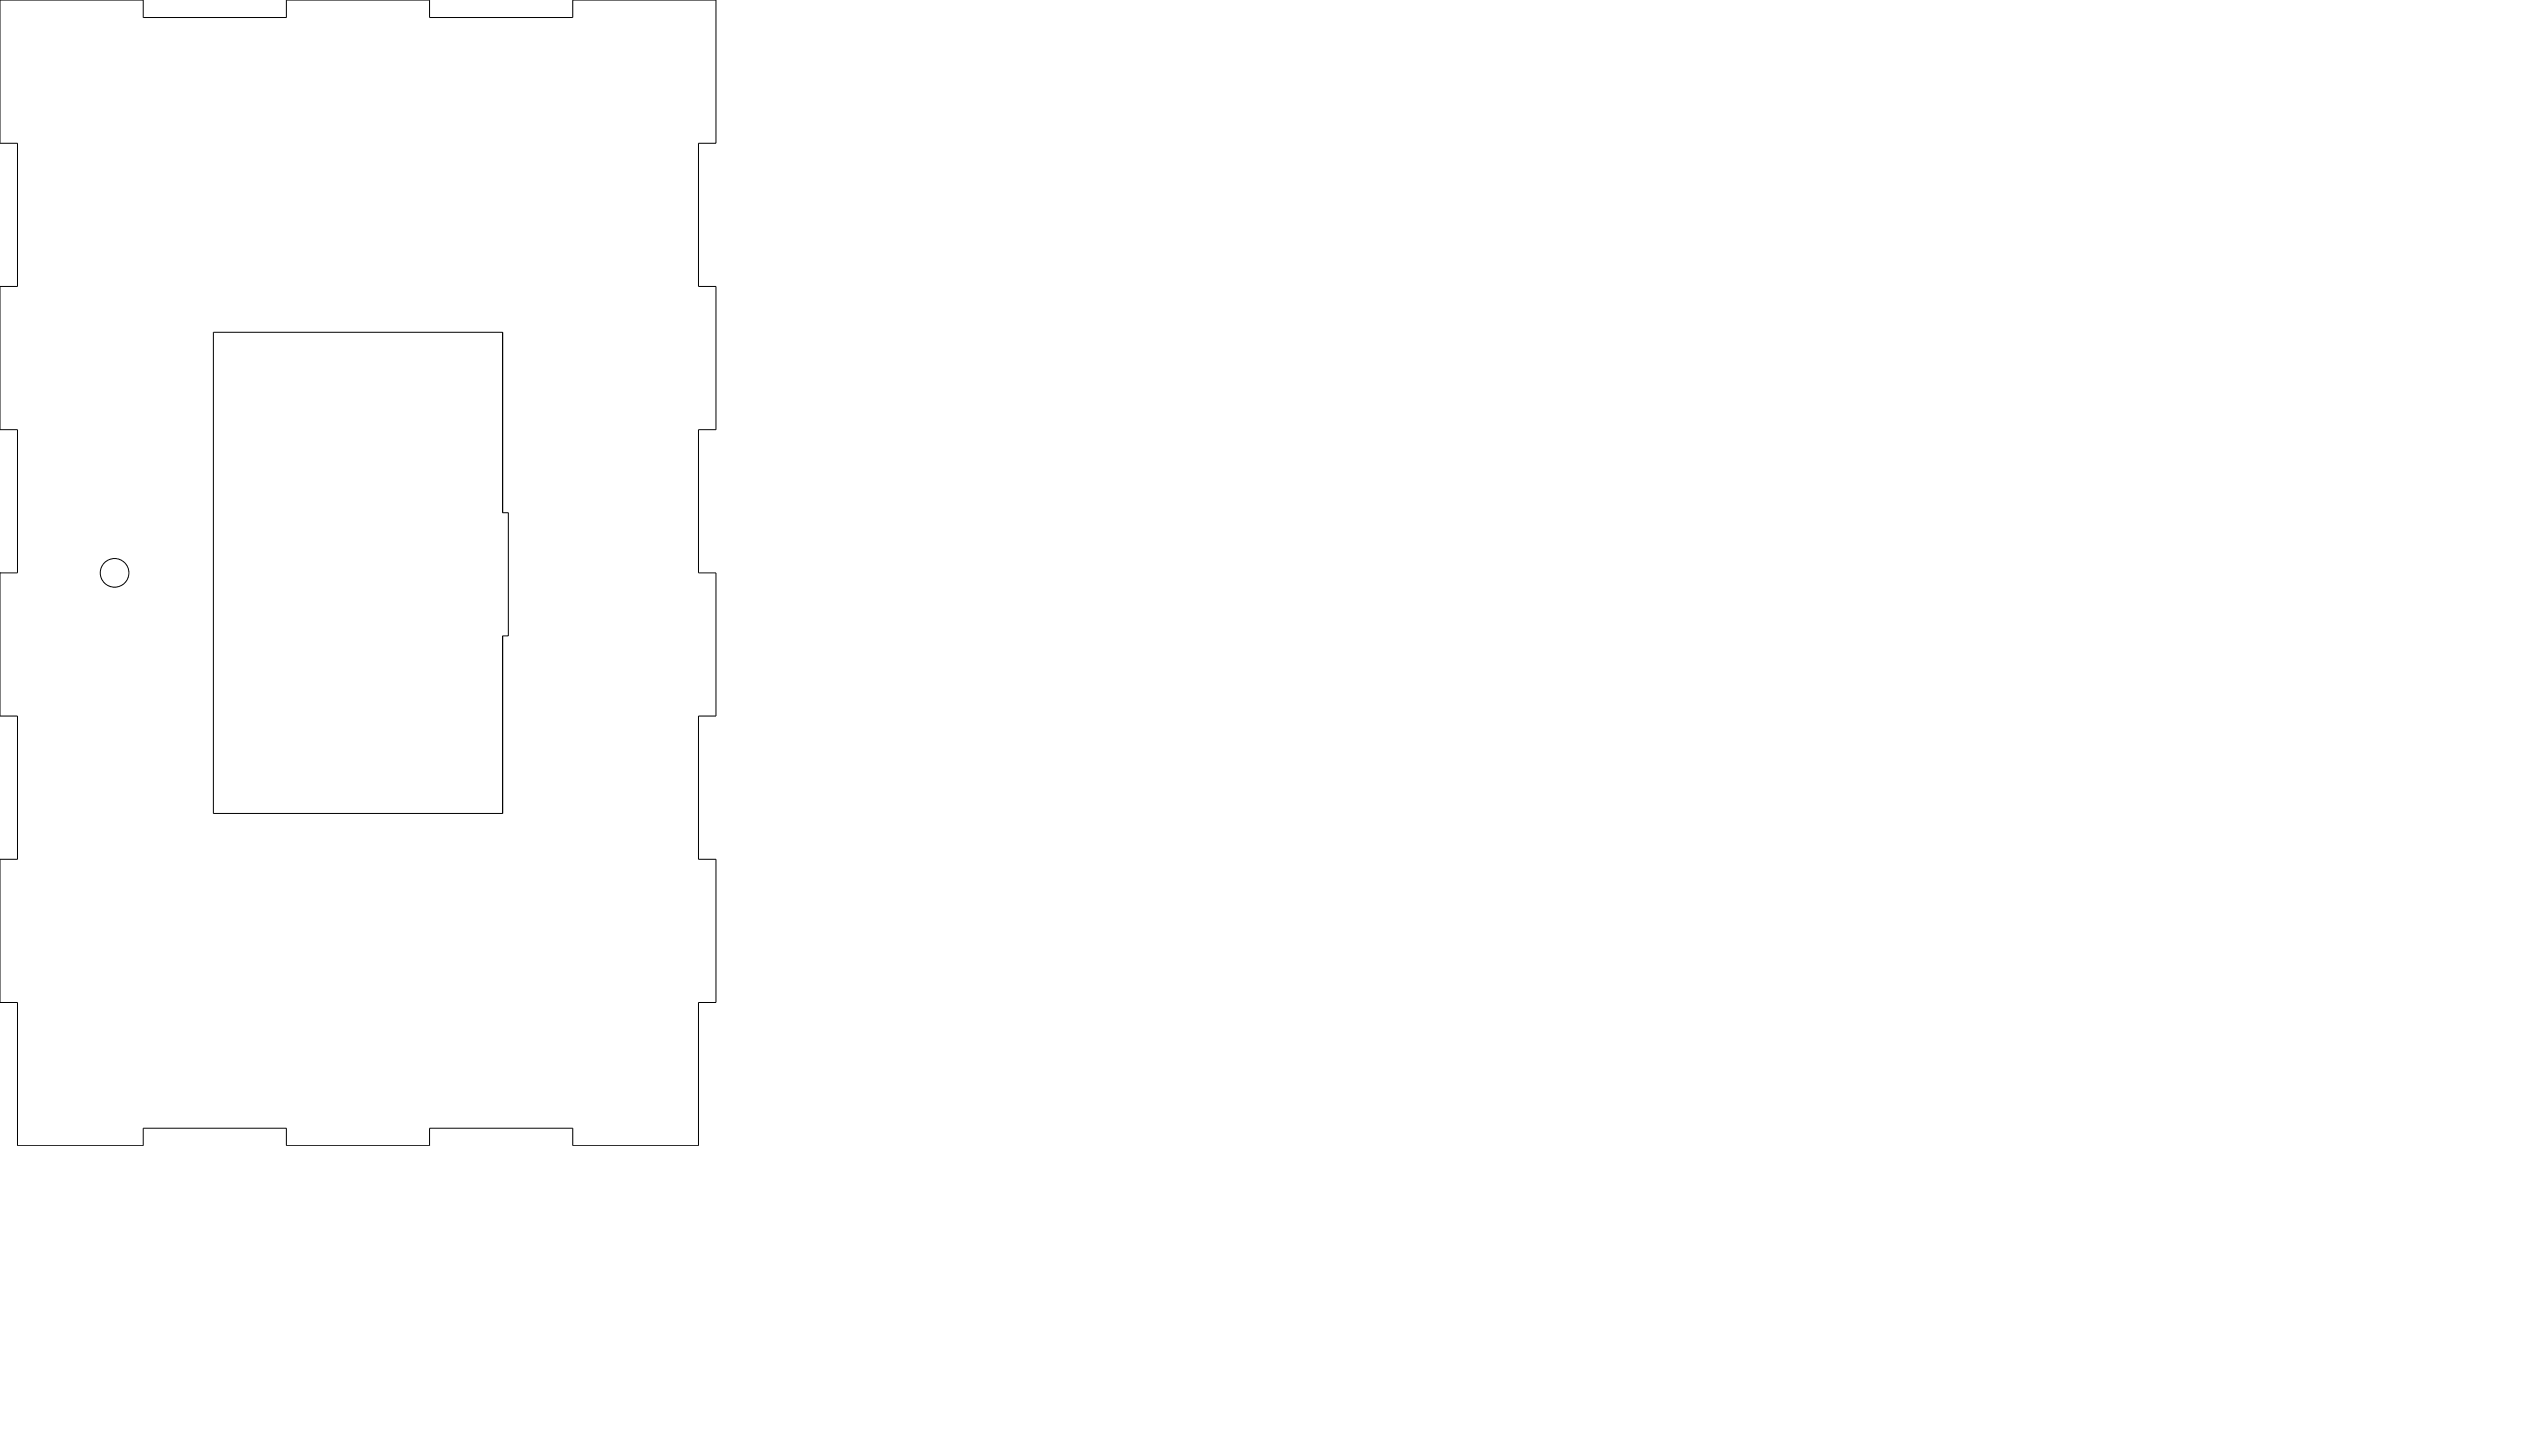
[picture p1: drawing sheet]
<svg xmlns="http://www.w3.org/2000/svg" width="889mm" height="508mm" viewBox="0 0 889 508" stroke-linecap="round" stroke-linejoin="round" font-family="sans-serif">
<g fill="none" stroke="#000" stroke-width=".35">
<path d="M0 0h50v6.1h50v-6.1h50v6.1h50v-6.1h50v50h-6.1v50h6.1v50h-6.1v50h6.1v50h-6.1v50h6.1v50h-6.1v50h-43.9v-6.1h-50v6.1h-50v-6.1h-50v6.1h-43.9v-50h-6.1v-50h6.1v-50h-6.1v-50h6.1v-50h-6.1v-50h6.1v-50h-6.1zM74.5 116h101v63h2v43h-2v62h-101z"/>
<circle cx="40" cy="200" r="5"/>
</g>
</svg>
